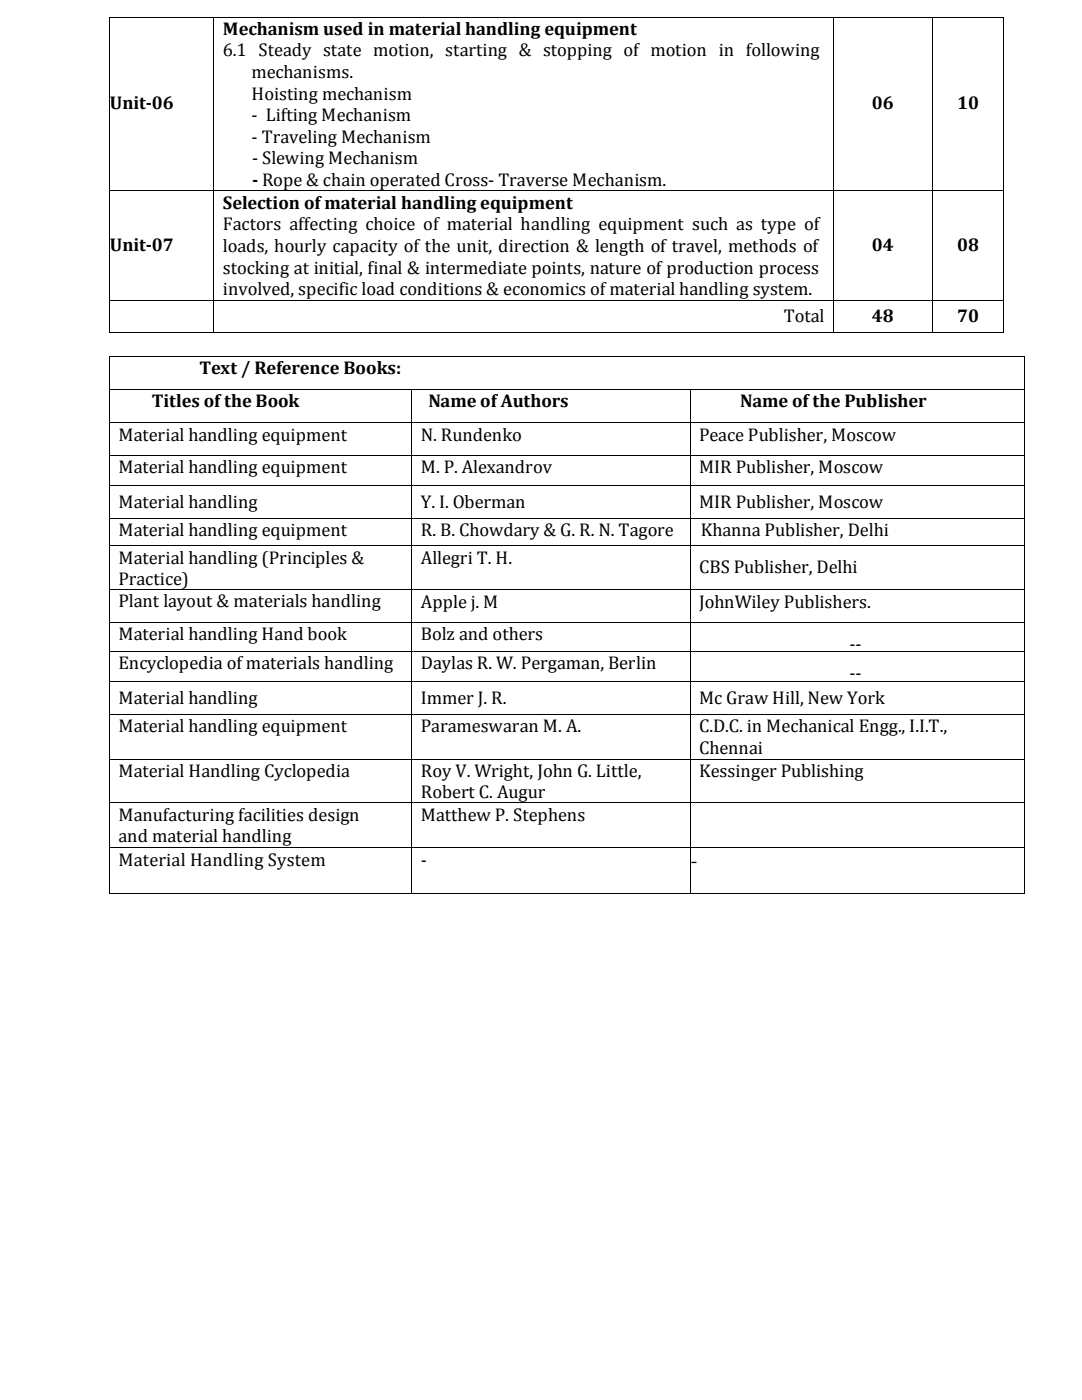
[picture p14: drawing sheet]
<svg xmlns="http://www.w3.org/2000/svg" width="216mm" height="279mm" viewBox="0 0 216 279" stroke-linecap="round" stroke-linejoin="round" font-family="sans-serif">
<defs><g id="words">
<text font-size="4" x="137.8" y="173">-</text>
<g font-size="3.7">
<text x="44.5" y="6.9">Mechanism used in material handling equipment</text>
<text x="44.5" y="11.1">6.1 Steady state motion, starting &amp; stopping of motion in following</text>
<text x="50.2" y="15.5">mechanisms.</text>
<text x="21.9" y="21.8">Unit-06</text>
<text x="50.2" y="19.9">Hoisting mechanism</text>
<text x="174" y="21.8">06</text>
<text x="191" y="21.8">10</text>
<text x="50.2" y="24.2">- Lifting Mechanism</text>
<text x="50.2" y="28.4">- Traveling Mechanism</text>
<text x="50.3" y="32.8">- Slewing Mechanism</text>
<text x="44.5" y="41.7">Selection ofmaterial handling equipment</text>
<text x="50.3" y="37.1">- Rope &amp; chain operated Cross- Traverse Mechanism.</text>
<text x="44.5" y="45.9">Factors affecting choice of material handling equipment such as type of</text>
<text x="21.9" y="50.1">Unit-07</text>
<text x="44.5" y="50.3">loads, hourly capacity of the unit, direction &amp; length of travel, methods of</text>
<text x="174" y="50.1">04</text>
<text x="191" y="50.1">08</text>
<text x="44.5" y="54.6">stocking at initial, final &amp; intermediate points, nature of production process</text>
<text x="44.5" y="58.9">involved, specific load conditions &amp; economics of material handling system.</text>
<text x="156.4" y="64.2">Total</text>
<text x="174" y="64.2">48</text>
<text x="191" y="64.2">70</text>
<text x="39.8" y="74.7">Text / Reference Books:</text>
<text x="30.3" y="81.3">Titles ofthe Book</text>
<text x="85.5" y="81.3">Name ofAuthors</text>
<text x="147.7" y="81.3">Name ofthe Publisher</text>
<text x="23.7" y="88">Material handling equipment</text>
<text x="84" y="88">N. Rundenko</text>
<text x="139.5" y="88">Peace Publisher, Moscow</text>
<text x="23.7" y="94.3">Material handling equipment</text>
<text x="84" y="94.4">M. P. Alexandrov</text>
<text x="139.5" y="94.4">MIR Publisher, Moscow</text>
<text x="23.7" y="101.3">Material handling</text>
<text x="84" y="101.3">Y. I. Oberman</text>
<text x="139.5" y="101.3">MIR Publisher, Moscow</text>
<text x="23.7" y="107.1">Material handling equipment</text>
<text x="84" y="107.1">R. B. Chowdary &amp; G. R. N. Tagore</text>
<text x="139.8" y="107.1">Khanna Publisher, Delhi</text>
<text x="23.7" y="112.5">Material handling (Principles &amp;</text>
<text x="84" y="112.6">Allegri T. H.</text>
<text x="23.7" y="116.7">Practice)</text>
<text x="139.5" y="114.4">CBS Publisher, Delhi</text>
<text x="23.7" y="121.2">Plant layout &amp; materials handling</text>
<text x="84" y="121.3">Apple j. M</text>
<text x="139.5" y="121.3">JohnWiley Publishers.</text>
<text x="23.7" y="127.6">Material handling Hand book</text>
<text x="84" y="127.8">Bolz and others</text>
<text x="169.5" y="129.6">--</text>
<text x="23.7" y="133.4">Encyclopedia ofmaterials handling</text>
<text x="84" y="133.4">Daylas R. W. Pergaman, Berlin</text>
<text x="169.5" y="135.5">--</text>
<text x="23.7" y="140.4">Material handling</text>
<text x="84" y="140.4">Immer J. R.</text>
<text x="139.5" y="140.4">Mc Graw Hill, New York</text>
<text x="23.7" y="146.2">Material handling equipment</text>
<text x="84" y="146.2">Parameswaran M. A.</text>
<text x="139.5" y="146.2">C.D.C. in Mechanical Engg., I.I.T.,</text>
<text x="23.7" y="155">Material Handling Cyclopedia</text>
<text x="84" y="155">Roy V. Wright, John G. Little,</text>
<text x="139.5" y="150.5">Chennai</text>
<text x="139.5" y="155">Kessinger Publishing</text>
<text x="84" y="159.3">Robert C. Augur</text>
<text x="23.7" y="163.9">Manufacturing facilities design</text>
<text x="84" y="163.9">Matthew P. Stephens</text>
<text x="23.7" y="168.1">and material handling</text>
<text x="23.7" y="172.8">Material Handling System</text>
<text x="84" y="172.8">-</text>
</g>
</g></defs>
<g fill="#000">
<path d="M21.8 3.3h.1v.2h-.1zM21.8 3.3l.1 .2zM42.6 3.5h.2zM42.6 3.3l.2 .2zM166.3 3.5h.2zM166.3 3.3l.2 .2zM185.9 3.5h.2zM185.9 3.3l.2 .2zM200.2 3.3h.1v.2h-.1zM200.2 3.3l.1 .2zM21.8 38h.1v.2h-.1zM42.6 38h.2v.2h-.2z"/>
<path d="M166.3 38h.2v.2h-.2zM185.9 38h.2v.2h-.2zM200.2 38h.1v.2h-.1zM21.8 59.8h.1v.2h-.1zM42.6 59.8h.2v.2h-.2zM166.3 59.8h.2v.2h-.2zM185.9 59.8h.2v.2h-.2zM200.2 59.8h.1v.2h-.1zM21.8 66.4l.1 .1zM21.8 71.1h.1v.2h-.1zM21.8 71.1l.1 .1zM21.8 77.7h.1v.2h-.1z"/>
<path d="M42.6 66.4l.2 .1zM82 77.9h.2zM82 77.7l.2 .2zM137.7 77.9h.1zM137.7 77.7l.1 .2zM166.3 66.4l.2 .1zM185.9 66.4l.2 .1zM200.2 66.4l.1 .1zM204.3 71.1h.1v.2h-.1zM204.3 71.1l.1 .1zM204.3 77.7h.1v.2h-.1zM21.8 84.3h.1v.2h-.1z"/>
<path d="M21.8 90.8h.1v.1h-.1zM21.8 96.9h.1v.2h-.1zM82 84.3h.2v.2h-.2zM82 90.8h.2v.1h-.2zM82 96.9h.2v.2h-.2zM137.7 84.3h.1v.2h-.1zM137.7 90.8h.1v.1h-.1zM137.7 96.9h.1v.2h-.1zM204.3 84.3h.1v.2h-.1zM204.3 90.8h.1v.1h-.1zM204.3 96.9h.1v.2h-.1zM21.8 103.5h.1v.2h-.1z"/>
<path d="M21.8 108.9h.1v.2h-.1zM21.8 117.6h.1v.2h-.1zM82 103.5h.2v.2h-.2zM82 108.9h.2v.2h-.2zM82 117.6h.2v.2h-.2zM137.7 103.5h.1v.2h-.1zM137.7 108.9h.1v.2h-.1zM137.7 117.6h.1v.2h-.1zM204.3 103.5h.1v.2h-.1zM204.3 108.9h.1v.2h-.1zM204.3 117.6h.1v.2h-.1zM21.8 124.1h.1v.1h-.1z"/>
<path d="M21.8 129.9h.1v.1h-.1zM21.8 136h.1v.2h-.1zM82 124.1h.2v.1h-.2zM82 129.9h.2v.1h-.2zM82 136h.2v.2h-.2zM137.7 124.1h.1v.1h-.1zM137.7 129.9h.1v.1h-.1zM137.7 136h.1v.2h-.1zM204.3 124.1h.1v.1h-.1zM204.3 129.9h.1v.1h-.1zM204.3 136h.1v.2h-.1zM21.8 142.6h.1v.2h-.1z"/>
<path d="M21.8 151.5h.1v.1h-.1zM82 142.6h.2v.2h-.2zM82 151.5h.2v.1h-.2zM137.7 142.6h.1v.2h-.1zM137.7 151.5h.1v.1h-.1zM204.3 142.6h.1v.2h-.1zM204.3 151.5h.1v.1h-.1zM21.8 160.2h.1v.2h-.1zM21.8 169.2h.1v.1h-.1zM21.8 178.2l.1 .2zM82 160.2h.2v.2h-.2zM82 169.2h.2v.1h-.2z"/>
<path d="M82 178.2l.2 .2zM137.7 160.2h.1v.2h-.1zM137.7 169.2h.1v.1h-.1zM137.7 178.2l.1 .2zM204.3 160.2h.1v.2h-.1zM204.3 169.2h.1v.1h-.1zM204.3 178.2l.1 .2z"/>
</g>
<g fill="none" stroke="#000" stroke-width=".2">
<path d="M21.8 3.5v34.5M21.9 3.4h20.7M42.7 3.5v34.5M42.8 3.4h123.5M166.4 3.5v34.5M166.5 3.4h19.4M186 3.5v34.5M186.1 3.4h14.1M200.2 3.5v34.5M21.8 38.2v21.6M21.9 38.1h20.7M42.7 38.2v21.6"/>
<path d="M42.8 38.1h123.5M166.4 38.2v21.6M166.5 38.1h19.4M186 38.2v21.6M186.1 38.1h14.1M200.2 38.2v21.6M21.8 60v6.4M21.9 59.9h20.7M42.7 60v6.4M42.8 59.9h123.5M166.4 60v6.4M166.5 59.9h19.4"/>
<path d="M186 60v6.4M186.1 59.9h14.1M200.2 60v6.4M21.8 71.3v6.4M21.8 77.9v6.4M21.9 66.4h20.7M21.9 71.2h182.4M21.9 77.8h60.1M42.8 66.4h123.5M82.1 77.9v6.4M82.2 77.8h55.5M137.7 77.9v6.4"/>
<path d="M137.8 77.8h66.5M166.5 66.4h19.4M186.1 66.4h14.1M204.4 71.3v6.4M204.4 77.9v6.4M21.8 84.5v6.3M21.8 90.9v6M21.8 97.1v6.4M21.9 84.4h60.1M21.9 90.8h60.1M21.9 97h60.1M82.1 84.5v6.3"/>
<path d="M82.1 90.9v6M82.1 97.1v6.4M82.2 84.4h55.5M82.2 90.8h55.5M82.2 97h55.5M137.7 84.5v6.3M137.7 90.9v6M137.7 97.1v6.4M137.8 84.4h66.5M137.8 90.8h66.5M137.8 97h66.5M204.4 84.5v6.3"/>
<path d="M204.4 90.9v6M204.4 97.1v6.4M21.8 103.7v5.2M21.8 109.1v8.5M21.8 117.8v6.3M21.9 103.6h60.1M21.9 108.9h60.1M21.9 117.7h60.1M82.1 103.7v5.2M82.1 109.1v8.5M82.1 117.8v6.3M82.2 103.6h55.5"/>
<path d="M82.2 108.9h55.5M82.2 117.7h55.5M137.7 103.7v5.2M137.7 109.1v8.5M137.7 117.8v6.3M137.8 103.6h66.5M137.8 108.9h66.5M137.8 117.7h66.5M204.4 103.7v5.2M204.4 109.1v8.5M204.4 117.8v6.3M21.8 124.2v5.7"/>
<path d="M21.8 130v6M21.8 136.2v6.4M21.9 124.1h60.1M21.9 129.9h60.1M21.9 136.1h60.1M82.1 124.2v5.7M82.1 130v6M82.1 136.2v6.4M82.2 124.1h55.5M82.2 129.9h55.5M82.2 136.1h55.5M137.7 124.2v5.7"/>
<path d="M137.7 130v6M137.7 136.2v6.4M137.8 124.1h66.5M137.8 129.9h66.5M137.8 136.1h66.5M204.4 124.2v5.7M204.4 130v6M204.4 136.2v6.4M21.8 142.8v8.7M21.8 151.6v8.6M21.9 142.7h60.1M21.9 151.5h60.1"/>
<path d="M82.1 142.8v8.7M82.1 151.6v8.6M82.2 142.7h55.5M82.2 151.5h55.5M137.7 142.8v8.7M137.7 151.6v8.6M137.8 142.7h66.5M137.8 151.5h66.5M204.4 142.8v8.7M204.4 151.6v8.6M21.8 160.4v8.8M21.8 169.3v8.9"/>
<path d="M21.9 160.3h60.1M21.9 169.2h60.1M21.9 178.3h60.1M82.1 160.4v8.8M82.1 169.3v8.9M82.2 160.3h55.5M82.2 169.2h55.5M82.2 178.3h55.5M137.7 160.4v8.8M137.7 169.3v8.9M137.8 160.3h66.5M137.8 169.2h66.5"/>
<path d="M137.8 178.3h66.5M204.4 160.4v8.8M204.4 169.3v8.9"/>
</g>
<use href="#words"/>
</svg>
